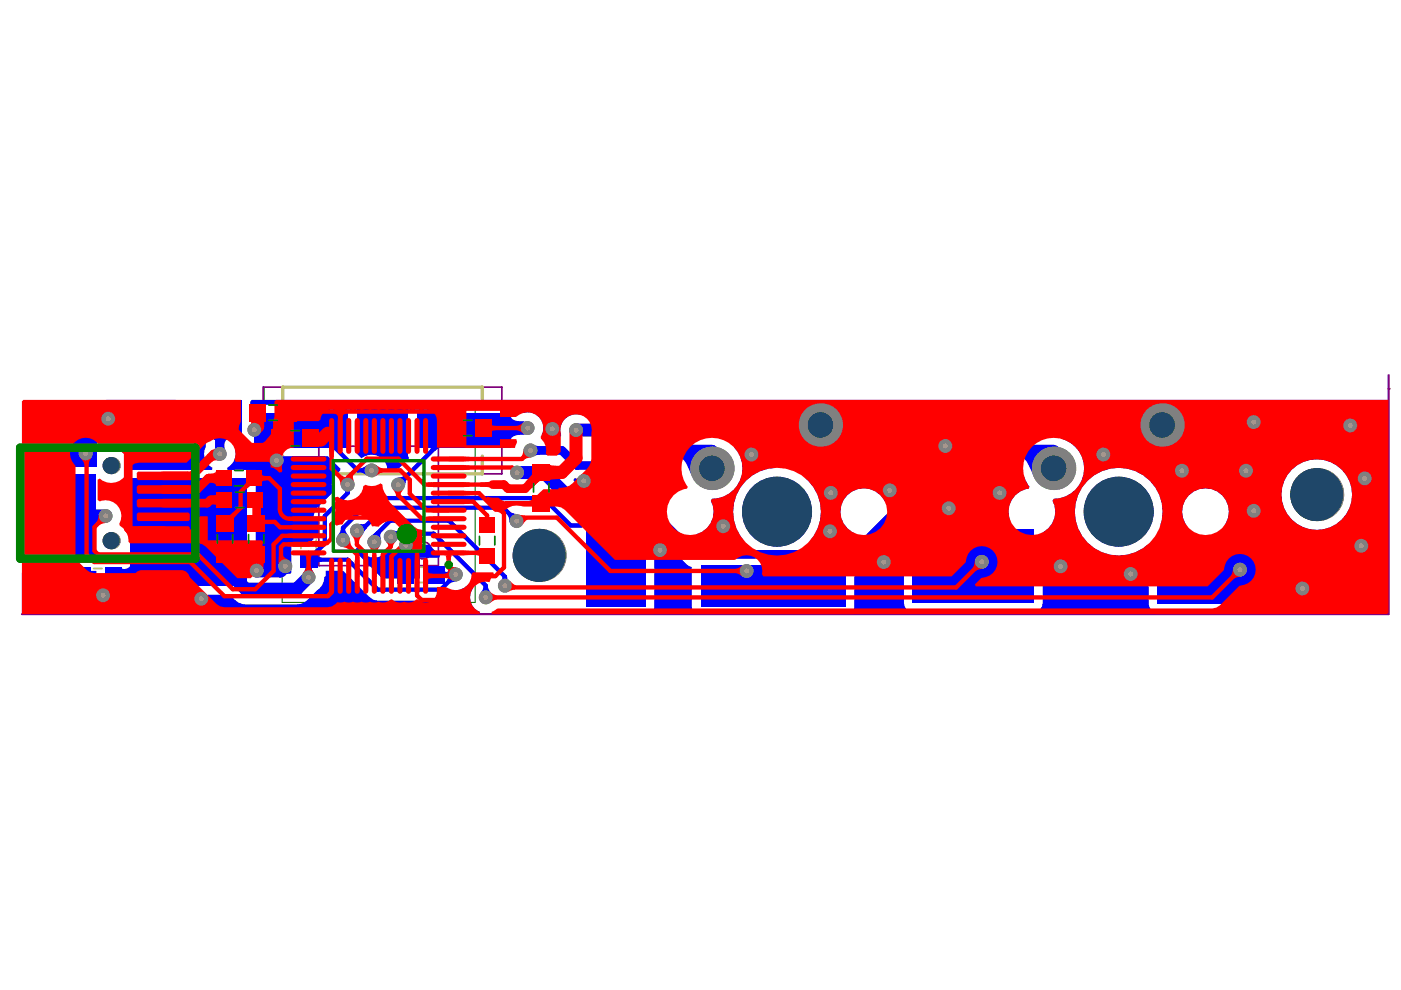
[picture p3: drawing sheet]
<svg xmlns="http://www.w3.org/2000/svg" width="297mm" height="210mm" viewBox="0 0 297 210" stroke-linecap="round" stroke-linejoin="round" font-family="sans-serif">
<path d="M79.3 91.3h3.6M81.1 89.5v3.6M78.5 107.3h3.6M80.3 105.5v3.6" fill="none" stroke="#008000" stroke-width=".36"/>
<path d="M56 82.1h50.4v18.4h-50.4zM59.8 86.8h40.9v40.9h-40.9z" fill="none" stroke="#008000" stroke-width=".21"/>
<g fill="none" stroke="#800080" stroke-width=".36">
<path d="M55.8 82.1h50.6v18.4h-50.6zM67.6 94.6h25.4v25.3h-25.4z"/>
<circle cx="89.7" cy="116.7" r="1.81"/>
</g>
<circle cx="294.4" cy="82.4" r=".23" fill="#800080"/>
<path d="M294.4 79.5v50.7h-289.8" fill="none" stroke="#800080" stroke-width=".46"/>
<g fill="none" stroke="#c0c073" stroke-width=".36">
<path d="M27.2 94.5v5.5M36.4 88.1h7.3M39.2 89.1v1.8M42.5 89.1v1.8M52.9 94.5v5.5M132.3 93.8h1.8M132.3 97.1h1.8M139.9 97.8v1.8M143.2 97.8v1.8M208.9 93.8h1.8M208.9 97h1.8M209 98.6h1.8"/>
<path d="M209.1 92h1.8M209.1 88.8h1.8M63.8 114.5v1.8M67.1 114.5v1.8M130.2 103.6h1.8M130.2 100.3h1.8M209 101.8h1.8M19.8 120.5h1.9M19.8 123.8h1.9M88.4 120.3h1.8M88.4 123.5h1.8"/>
</g>
<path d="M59.9 85.8v-3.7h42.4v3.7M59.9 96.7v3.8h42.4v-3.8" fill="none" stroke="#c0c073" stroke-width=".72"/>
<g fill="#c0c073">
<path d="M164.5 88.6l.8-.3 .7 .5 .5 1.2-.1 1.1-.6 .3-.8-.1-.5-.5-.4-.8v-.2a1.33 1.33 0 0 1 1.4 .1l.3 .2-.1 .3-1.1-.2 .4 .6 .7 .2a.5 .5 0 0 0 .5-.6l-.2-.8-.5-.7-.3-.2-.7 .2-.1-.2z"/>
<path d="M162.4 89.3h.2l.5 .1a.18 .18 0 0 0 .3 .2 .18 .18 0 0 0 .1-.3l.2 .2v1.9l-.3-.1v-1.1l-.1-.3-.7-.3v.4a.21 .21 0 0 1-.3 0 .21 .21 0 0 1 0-.3z"/>
<path d="M160.1 89.3h1.7l-.1 .3-1 .1 1.1 1.5v.2l-1.6-.1 .1-.2 .9-.1-1-1.3z"/>
<path d="M152 89.3h.3l.5 .1a.18 .18 0 0 0 .2 .2 .18 .18 0 0 0 .1-.3l.3 .2-.1 1.9-.3-.1v-1.1l-.1-.3-.6-.3-.1 .4a.21 .21 0 0 1-.3 0 .21 .21 0 0 1 0-.3z"/>
<path d="M149.8 89.3h1.6l-.1 .3-1 .1 1.2 1.5v.2l-1.7-.1 .1-.2 .9-.1-1-1.3z"/>
<path d="M146.2 88.6l.8-.3 .7 .5 .5 1.1-.1 1.2-.6 .3-.8-.1-.5-.6-.3-.9a1.33 1.33 0 0 1 1.3 .1l.3 .2v.3l-1.1-.2 .3 .6 .8 .2a.5 .5 0 0 0 .4-.6l-.2-.8-.4-.7-.4-.2-.6 .2-.2-.2z"/>
<path d="M138.3 89.5l.8-.2 .4 .2 .2 .5 .1 .7-.3 .5-.6 .2-.7-.4 .2-.2 .5 .3a.75 .75 0 0 0 .6-.8 .75 .75 0 0 0-.5-.7l-.6 .2z"/>
<path d="M137.4 88.3l.2-.1 .1 .2v2.8l-.3 .1-.1-.9-.3-.6-.4-.1-.2 .2-.1 1.4-.2 .1-.2-.2 .3-1.7 .6-.2 .5 .4z"/>
<path d="M132.6 88.6l.9-.2 .7 .5-.2 .2-.5-.4-.5 .1a.63 .63 0 0 0 .4 .9l.7 .7 .1 .8-1.7 .1-.1-.2 .3-.2h1.2l-.2-.5-1.1-.9-.1-.6z"/>
<path d="M128.6 88.3l.3 .1 .5 .5-.2 .2-.3-.2 .1 2 .4 .1-.1 .3h-.9l-.2-.1 .1-.2 .3-.1z"/>
<path d="M196 98.2l.9 .2 .4 .2 .1 .4-.1 .3-.8 .3-.1 .3 .4 .2 .6-.2 .2 .2-.2 .2-.7 .2-.6-.3-.1-.5 .2-.3 .9-.4-.3-.2-.5-.2-.1 .2h-.2z"/>
<path d="M193.9 98.4l.2-.1 .1 .2 .1 1.5 .5 .1 .3-.2v-1.5l.2-.1 .1 .1 .1 1.3-.2 .6-1.4 .1z"/>
<path d="M189.3 97.5h.3l1.2 1.3-.1-1.3 .2-.1 .2 .1 .1 2.8-.2 .2-.2-.1v-1.1l-1.1 1-.3 .1-.2-.1v-.2l1.3-1.1-1-1z"/>
<path d="M185.1 98.4h.3l.6 1.3 .7-1.3 .3 .1-.8 1.7 .4 1-.1 .2-.3-.1-1.2-2.7z"/>
<path d="M176.8 98.4l.3-.1 .5 .2a.18 .18 0 0 0 .2 .2 .18 .18 0 0 0 .1-.3l.3 .1-.1 2-.2-.2v-1.1l-.2-.2-.6-.3v.3a.21 .21 0 0 1-.3 .1 .21 .21 0 0 1-.1-.3z"/>
<path d="M158.2 89.5l-.1 .3 .2 .3 1.2 .6-.7 .3-.7-.3-.2 .1 .1 .3 .7 .3 .8-.2 .3-.7-.2-.9-.6-.3zM158.4 89.8l.7-.1 .4 .7z"/>
<path d="M155.9 89.6l.3 2.4 .6 .4 .8-.1v-.3l-1-.1-.2-.7-.1-.3 .6 .4 .6-.2 .2-.6-.2-.7-.7-.5zM156.3 89.8l.3-.1 .4 .1 .3 .7a.54 .54 0 0 1-.6 .4 .54 .54 0 0 1-.4-.7z"/>
<path d="M154.1 89.5l-.2 .7 .1 .8 .5 .4 .7-.1 .4-.7-.2-.8-.6-.5zM154.4 89.8h.5l.2 .2 .1 .6-.3 .4h-.4l-.2-.4z"/>
<path d="M144 89.5v1.2l-.2 .6 .1 .1 .2-.1a.25 .25 0 0 1 .3-.1 .25 .25 0 0 1 .2 .2h.5l.4-.3 .2-.5-.1-.6-.3-.4-.5-.3h-.5zM144.3 89.7l.7 .1 .3 .7a.47 .47 0 0 1-.4 .6 .47 .47 0 0 1-.5-.5z"/>
<path d="M142.6 88.6a.25 .25 0 0 0 .5 0 .25 .25 0 0 0-.5 0zM142.6 89.3l-.1 2.5 .2 .4 .4 .3 .4-.3 .3-.5-.2-.2-.5 .5-.2-.1 .1-2.4-.1-.2z"/>
<path d="M140.5 89.5l-.2 .7 .2 .8 .4 .4 .7-.1 .4-.7-.2-.8-.6-.5zM140.8 89.8h.5l.2 .2 .1 .6-.3 .4h-.4l-.2-.4z"/>
<path d="M130.2 88.6l-.3 .9 .2 1.3 .5 .5h.8l.4-.4 .2-.5v-.7l-.1-.7-.4-.5-.4-.2h-.4zM130.5 88.9l.6-.2 .5 .6v1.2l-.5 .5-.4-.1-.3-.5-.1-.9z"/>
<path d="M126.4 88.4v.2l.9 1-.6-.1-.7 .2-.2 .7 .2 .7 .6 .3 .7-.1 .3-.4 .1-.8a2.62 2.62 0 0 0-1-1.7zM126.3 90l.3-.1h.5l.3 .2v.3a.59 .59 0 0 1-.7 .7 .59 .59 0 0 1-.5-.7z"/>
<path d="M198.1 97.7l-.3 1.1 .4 1.1 1 .6 1-.4 .4-.9-.4-1.2-.5-.4-.5-.2-.6 .1zM198.4 98l.8-.2 .6 .4 .4 1-.3 .7-.6 .2-.7-.4-.4-1z"/>
<path d="M193.1 97.3v2.3l.1 .1 .2-.1v-2.2zM193 100.2a.25 .25 0 0 0 .5 0 .25 .25 0 0 0-.5 0z"/>
<path d="M187.4 98.5l-.1 .4 .1 .2 1.2 .7-.6 .3-.8-.3-.1 .1v.2l.8 .3 .8-.2 .3-.7-.3-.8-.6-.4zM187.6 98.8l.3-.1 .4 .1 .4 .6z"/>
<path d="M183.1 98.6l-.3 .8 .2 .7 .6 .3h1l-.1-3h-.2v1.1l-.6-.2zM183.3 98.9l.4-.2 .6 .3v.9l-.6 .2-.4-.2-.2-.5z"/>
<path d="M181 98.5l-.3 .7 .2 .8 .5 .4 .6-.1 .4-.6-.2-.9-.6-.4zM181.3 98.8h.3l.4 .3v.6l-.2 .3h-.4l-.3-.3z"/>
<path d="M178.8 98.5l-.1 1.2-.2 .6 .2 .2 .2-.1a.24 .24 0 0 1 .2-.2 .24 .24 0 0 1 .2 .2h.5l.4-.2 .2-.6-.1-.5-.2-.5-.5-.2-.4-.1zM179.1 98.7l.6 .1 .3 .7a.47 .47 0 0 1-.4 .6 .47 .47 0 0 1-.5-.5z"/>
<path d="M174.5 97.3v2.9l.2 .2a.41 .41 0 0 1 .6 0h.5l.4-.3 .2-.5-.1-.6-.2-.4-.4-.2-.4-.1-.4 .2-.1-1.1zM175 98.8l.4-.1 .5 .2 .1 .6-.2 .5h-.5l-.4-.2z"/>
</g>
<g fill="#00f">
<path d="M25.7 120.4l.7 .3 2.1 .1v2.7l-2.1 .1-.7 .4z"/>
<path d="M26 87.5l2.9-2.7v5.7v-.4a.57 .57 0 0 0-.2-.8 .57 .57 0 0 0-.8 .2l-.2 .2z"/>
<path d="M45.5 93.1h2.9a1.18 1.18 0 0 0-.9 1.5v.4h-1.8z"/>
<path d="M45.7 94.2h1.8l.3 1.2h-2.4z"/>
<path d="M64.5 120.4h1.8l-.3 .2-.1 .7h-.9l-.2-.7z"/>
<path d="M60 117.8h1l.7 1.4h-2.4z"/>
<path d="M60 116h1l.1 2 .4 1.1h-2a4.7 4.7 0 0 0 .5-3.1z"/>
<path d="M65 109.5h.9l.1 .7 .3 .3h-1.8l.3-.3z"/>
<path d="M67.2 117.8l.3 .3 .6 .1v.9l-.6 .1-.3 .4z"/>
<path d="M69.7 94.9h2.6a.24 .24 0 0 0-.3 .1 .24 .24 0 0 0 .1 .3l.2 .2h-1.3l-.7-.5z"/>
<path d="M76.5 99.3l1.4-.7v2.3l-1.4-.7z"/>
<path d="M84.9 116.5h2.3l-.7 1.4h-.9z"/>
<path d="M84.2 101.3l1.5-.5 .7 .7-.5 1.5z"/>
<path d="M94.2 120.9l.3 .3 .7 .1v1l-.7 .1-.3 .3z"/>
<path d="M94.4 121.3l1.4-.7v2.4l-1.4-.7z"/>
<path d="M91 94.9h2.6l-.6 .1-.7 .5h-1.3a.34 .34 0 0 0 .3-.2 .34 .34 0 0 0-.2-.4z"/>
<path d="M106.6 122.3h.9l.3 .6h-1.5z"/>
<path d="M107.6 109.2l.6-.7 1.5 .5-1.6 1.7z"/>
<path d="M113.4 94.3l1.1 .3v1.8l-1.1 .3z"/>
<path d="M128.6 91.2h2.8l.2 2.6h-3.2l.1-.6z"/>
<path d="M132.7 106.8h2.8v1.9h-2.8z"/>
<path d="M137.2 100.6l2.7-.2v3.2l-.6-.2h-2.1z"/>
<path d="M136 100.2l.7 .3 2.1 .1v2.8l-2.1 .1-.7 .3z"/>
<path d="M137.2 94.1l2.7-.3v3.3l-.6-.2-2.1-.1z"/>
<path d="M143.2 93.8l.7 .4 2 .1v2.8h-2.7z"/>
<path d="M197.2 99.8l1.3 1.4-2 1.9-1.3-1.3z"/>
<path d="M202.2 98.4h2.7v3.6a1.54 1.54 0 0 0-1.7-.8h-1z"/>
<path d="M214.7 93.8l.2 .3 .5 .1 2.1 .1v2.8l-2.8-.1z"/>
<path d="M25 120.8a2.54 2.54 0 0 0 2.7-1.1l.1-.3v4.9a1.59 1.59 0 0 0-1.8-.7l-1-.1z"/>
<path d="M54.9 90l.8 .6 .5 .2-.1 .9-1.4 .7z"/>
<path d="M62.7 111.7l.7-.1 .2-.4v1.9l-.2-.4-.7-.1z"/>
<path d="M75.9 111.1h1l.6-.1 .3 1-.8 1.1z"/>
<path d="M78.7 113.6l1.3-1.1 .8 .5a1.86 1.86 0 0 0 0 1.6z"/>
<path d="M85.6 119.2h.9l.1 .7 .4 .2h-1.9l.4-.2z"/>
<path d="M83.4 112.4l1.3 .3 .5 .9a2.01 2.01 0 0 0-1.2 1.1z"/>
<path d="M202.4 89l2.7-.2v3.2l-.6-.2h-2.1z"/>
<path d="M43.6 85.9a1.69 1.69 0 0 0 1.8-.8l.1-.2v3.7a1.17 1.17 0 0 0-1.5-.9h-.4z"/>
<path d="M42.7 85.1a1.15 1.15 0 0 0 1.5 .7l.3 .1v1.8a1.8 1.8 0 0 0-1.8 .6v.2z"/>
<path d="M65 120.1h.9l.7 1.4h-2.4z"/>
<path d="M65.8 117a.8 .8 0 0 0 1-.4l.3-.3 .8 .6-.7 .8v.5z"/>
<path d="M73.2 104.1h1.1l-.1 .4h-.9z"/>
<path d="M102.5 124.4h1l.7 1.4h-2.4z"/>
<path d="M95.2 121.6l1.7 1.6-1.5 .5-.7-.6z"/>
<path d="M125.2 101.5l.7-.1 .2-.3v1.8l-.2-.3-.7-.2z"/>
<path d="M132.5 98.9l1.7 1.3 .6 .1 .3-.1-2.5 2.7a1.56 1.56 0 0 0-.6-1.9l-.7-.7z"/>
<path d="M124.7 100.8l1.4 .7v.9l-1.4 .8z"/>
<path d="M131 99.9l1.3-1.3 2 2-1.4 1.4z"/>
<path d="M138.1 93.8l.7 .2 1.9 .1v2.7l-2.6 .3z"/>
<path d="M211.7 92h3.2l-.3 .7-.1 2.1h-2.8z"/>
<path d="M211.7 91h2.8l.2 2.8h-3.2l.1-.7z"/>
<path d="M34.7 88.3a1.57 1.57 0 0 0 1.7 1.3l1 .1v2.7l-2 .2-.5 .2-.2 .3z"/>
<path d="M58.4 99.1l1.7-1.7 .5 1.5-.7 .7z"/>
<path d="M72.3 112.2h.9l.7 1.4h-2.4z"/>
<path d="M65 118.7h.9l.1 1.7 .4 1.1h-2a4.1 4.1 0 0 0 .6-2.8z"/>
<path d="M108.2 88a1.57 1.57 0 0 0 1.8 1.3l1 .1v2.7a2.54 2.54 0 0 0-2.7 1.2l-.1 .2z"/>
<path d="M138.7 113.5l.5-.2 6.2 6.2 1.3 .7v8.4l.1 .7 .3 .4-.2 .5h-8.3l-.2-.5 .3-1z"/>
<path d="M145.3 94.3l5.3 .4-4 6.2-.3-.8a7.2 7.2 0 0 0-1.5-2.7l-.6-.3z"/>
<path d="M125.8 92.6l4.2-2.8 4.1 2.8a2.44 2.44 0 0 0-2.7 2.7h-2.8a2.44 2.44 0 0 0-2.8-2.7z"/>
<path d="M205.2 95.6h2.7l.1 2.1 .4 .7h-3.5l.2-.7z"/>
<path d="M204.9 97h3.3l-.2 .6-.1 1.9h-2.7z"/>
<path d="M217.8 94.3l5.2 .4-3.9 6.2-.3-.8a7.2 7.2 0 0 0-1.5-2.7l-.7-.3z"/>
<path d="M121.8 101.4l8.1 .1 .9 1v2h-6.5l-2.7-2.7z"/>
<path d="M22.6 84.8h14.6v5.5h6.4v4.5a3.3 3.3 0 0 0 1.4 4.4v.4h-17.5l-.3-.3a3.6 3.6 0 0 0-4.4-4.2l-.5-.3v-9.7z"/>
<path d="M50.1 95h2v1.7h17.4l2.7 2.7-.1 .4a3.4 3.4 0 0 0-1.4 4.4l-3.5 3.5-.5 .8-.2 .9v4.9l-.8 .8h-3.9v6.3l-.3 .3h-7.3v-22.1h-6v-.4a3.5 3.5 0 0 0 1.7-4z"/>
<path d="M155.9 94.4h4.1l4.4 4.4-.2 .4a9.2 9.2 0 0 0-8 5.5 9.2 9.2 0 0 0 1.4 9.6l-.2 .5h-8.9l-1-1.1 .2-.4a4.9 4.9 0 0 0 3-7.1l.3-.4a6.5 6.5 0 0 0 5.9-3.9 6.5 6.5 0 0 0-1.2-7z"/>
<path d="M4.6 121.4l.5-.4h15.3v4.8h5.2l.3 .3h1.9h20.9a4.3 4.3 0 0 0 3.4 2.1l11.6-.1 .8-.4 .7-.5 2-2a3.3 3.3 0 0 0 1.6-2.8l.3-.2v-1.2h3.7l5.6 5.7 .8 .5 .9 .2h13.3l.9-.2 .8-.5 1.4-1.5 .8-.2a3 3 0 0 0 1.8-.9l.4-.1 .8 .8a3.3 3.3 0 0 0 1.5 4.9l-.1 .5h-97.1z"/>
<path d="M75.7 115.9h.5a3.4 3.4 0 0 0 5.8 1.1 3.6 3.6 0 0 0 3.8-1.5h5.2l2.3 2.3-.2 .4h-4.1v4.5h-7.9l-5.7-5.7-.1-.4z"/>
<path d="M170.8 100.9l10.1-.1 .8-.4 .7-.5 6.3-6.3 14.4 .1v2.8h-4.6a3.2 3.2 0 0 0-3.1 2.4l-7.4 7.5-.4-.1a4.9 4.9 0 0 0-8-1.3 4.9 4.9 0 0 0 1.3 7.9l.1 .4-1.4 1.5h-7.5l-.2-.5a9.1 9.1 0 0 0-1.3-13z"/>
<path d="M53.1 85.1l.3-.3h241v45.1l-.3 .3h-22.9l-.1-.5a1.79 1.79 0 0 0 1.5-1.7v-14.4a1.88 1.88 0 0 0-1.9-1.9h-10.8l-.2-.4a4.9 4.9 0 0 0-4.1-7.8 4.9 4.9 0 0 0-4.1 7.8l-.2 .4h-5l-.3-.4a9.3 9.3 0 0 0-9.1-12.1 9.3 9.3 0 0 0-8.4 12.5 9.3 9.3 0 0 0 14.6 3.9l.4 .2v12.2a1.79 1.79 0 0 0 1.5 1.7v.5h-64.1l-.2-.5 .3-.4 .1-.7v-8.3l1.1-.4 .5-.4 16.6-16.5 3.8 .1v.7h7.1v-4.9h5.9l1.3 2.9 .9 1.4-.2 .4a4.9 4.9 0 0 0-4 6.5l-.2 .4h-20.4a1.88 1.88 0 0 0-1.8 1.8v15.6a1.88 1.88 0 0 0 1.8 1.8h25.7a1.88 1.88 0 0 0 1.9-1.8v-15a4.9 4.9 0 0 0 2.1-6.7l.2-.4a6.5 6.5 0 0 0 6.4-5.4 6.5 6.5 0 0 0-4.4-7.2l-1.2-.7-.8-.1h-5.5a1.24 1.24 0 0 1-1.1-.4v-5.1h-11.7h-1.8v.2h-1l-15.8 .2-.8 .3-.7 .5-6.3 6.3h-9.6l-5.5-5.5-.6-.5-.8-.4-.9-.1h-38.5a3.3 3.3 0 0 0-3.8 4.4l-.3 .4h-3.6l-.3-.4a3.3 3.3 0 0 0-.3-3.6 3.3 3.3 0 0 0-3.4-1.2l-1-.1v-1.6h-23.6v10.9l.2 .5-2.2 2.1-1 .2-1 .5-.4-.2a3.4 3.4 0 0 0-1.9-3.1 3.4 3.4 0 0 0-3.6 .5l-.9-.9v-10.5h-22.6zM271.7 104.9a7.5 7.5 0 0 0 15 0 7.5 7.5 0 0 0-15 0z"/>
</g>
<path d="M17.5 122.2v1.8" fill="none" stroke="#00f" stroke-width="2.8"/>
<path d="M40.6 86.8h.3M46.1 86.8l2.2 2.2" fill="none" stroke="#00f" stroke-width="1.8"/>
<path d="M53.9 91.1l.2 .2M75.9 99.7h2.9M79.4 113.8v1.1M83.5 113.2l-.7 .6M106.7 107.6l2.3 2.3-.6 .6M86.1 121.8l-.1 .1M92.6 121.8l-.1 .1M107 122.3v1.9" fill="none" stroke="#00f" stroke-width=".92"/>
<circle cx="134.3" cy="102" r="1.38" fill="#00f"/>
<g fill="none" stroke="#00f" stroke-width="2.8">
<path d="M22.9 88.8h3.8l2.4-2.5 4.8 4.7h6.7M104.7 89.8l.3-.3 1.3 1.3h5.6M130 91.2v4.3M136.5 95.5h4.2l.1-.2 .4 .4h9.7M206.6 95.4v4.1l.3 .3h-8.4M206.8 90.4h-19.5l-7.2 7.2h-12.3l-6.5-6.4h-39.2M212.9 90.3l.2 .1v5l.2 .3h10.1M17.3 109.4h5.1M109.6 100.2h5.7l7.6 7.6h8.8M134.3 102h6.5M213.2 100.2v3.1l-1.3 1.2M17.5 124l2.2 2.2h2.2"/>
<path d="M24 122.2h6.8l9.3-9.3 12 12h10.8l2.5-2.5M60.5 120l-1 1.1-5.1-.1"/>
</g>
<path d="M40.9 86.8h5.2M48.3 89l-1.7 1.7v5.5M112.5 95.5h6.6l3.2 3.2h8.7l3.3 3.3M198.5 99.8l-17.7 17.7h-33.4l-9.8-9.7h-5.9" fill="none" stroke="#00f" stroke-width="1.8"/>
<path d="M54.1 91.3h13.3l8.5 8.4M58.7 97.6l6.7 6.8v7.8h-2.7l-2.2 2.1v5.7M98.3 91.3h-2.4l-11.5 11.5M65.4 118.7v3.7M65.4 118.7h8.3l6.4 6.3h13.3l3.2-3.2h-4M73.7 102.7v1.8l-4.8 4.9v5.8l-3.5 3.5M79.4 113.8l3.3-3.4h12.5l11.8 11.9M83.5 113.2h8.5l11 11v2.5M86.1 115.6v6.2M106.7 107.6h-25.2l-4.9 4.9h-.9M123.8 102h4M128.7 111.4h-7.7l-5.8-5.8h-36.1l-6.4 6.3v2.6" fill="none" stroke="#00f" stroke-width=".92"/>
<g fill="#00f">
<path d="M5.4 85.3h15.1v13.8h-15.1z" fill-rule="evenodd"/>
<path d="M124.2 110.8h12.7v17.9h-12.7z" fill-rule="evenodd"/>
<path d="M5.4 100.7h15v18.5h-15z" fill-rule="evenodd"/>
<path d="M148.5 119.7h30.8v8.9h-30.8z" fill-rule="evenodd"/>
<path d="M245.4 113.6h25.3v14.4h-25.3z" fill-rule="evenodd"/>
<path d="M193.5 112.3h25.7v15.6h-25.7z" fill-rule="evenodd"/>
</g>
<circle cx="42.7" cy="126.9" r="1.47" fill="#808080"/>
<circle cx="42.7" cy="126.9" r=".54" fill="#a6968d"/>
<circle cx="117.1" cy="90.9" r="1.47" fill="#808080"/>
<circle cx="117.1" cy="90.9" r=".54" fill="#a6968d"/>
<circle cx="139.9" cy="116.6" r="1.47" fill="#808080"/>
<circle cx="139.9" cy="116.6" r=".54" fill="#a6968d"/>
<circle cx="159.3" cy="96.4" r="1.47" fill="#808080"/>
<circle cx="159.3" cy="96.4" r=".54" fill="#a6968d"/>
<circle cx="176" cy="112.7" r="1.47" fill="#808080"/>
<circle cx="176" cy="112.7" r=".54" fill="#a6968d"/>
<circle cx="153.3" cy="111.6" r="1.47" fill="#808080"/>
<circle cx="153.3" cy="111.6" r=".54" fill="#a6968d"/>
<circle cx="188.7" cy="104" r="1.47" fill="#808080"/>
<circle cx="188.7" cy="104" r=".54" fill="#a6968d"/>
<circle cx="176.2" cy="104.5" r="1.47" fill="#808080"/>
<circle cx="176.2" cy="104.5" r=".54" fill="#a6968d"/>
<circle cx="200.4" cy="94.6" r="1.47" fill="#808080"/>
<circle cx="200.4" cy="94.6" r=".54" fill="#a6968d"/>
<circle cx="233.9" cy="96.4" r="1.47" fill="#808080"/>
<circle cx="233.9" cy="96.4" r=".54" fill="#a6968d"/>
<circle cx="265.8" cy="89.5" r="1.47" fill="#808080"/>
<circle cx="265.8" cy="89.5" r=".54" fill="#a6968d"/>
<circle cx="286.3" cy="90.2" r="1.47" fill="#808080"/>
<circle cx="286.3" cy="90.2" r=".54" fill="#a6968d"/>
<circle cx="250.6" cy="99.8" r="1.47" fill="#808080"/>
<circle cx="250.6" cy="99.8" r=".54" fill="#a6968d"/>
<circle cx="264.2" cy="99.8" r="1.47" fill="#808080"/>
<circle cx="264.2" cy="99.8" r=".54" fill="#a6968d"/>
<circle cx="289.3" cy="101.4" r="1.47" fill="#808080"/>
<circle cx="289.3" cy="101.4" r=".54" fill="#a6968d"/>
<circle cx="288.6" cy="115.7" r="1.47" fill="#808080"/>
<circle cx="288.6" cy="115.7" r=".54" fill="#a6968d"/>
<circle cx="276.1" cy="124.8" r="1.47" fill="#808080"/>
<circle cx="276.1" cy="124.8" r=".54" fill="#a6968d"/>
<circle cx="265.8" cy="108.3" r="1.47" fill="#808080"/>
<circle cx="265.8" cy="108.3" r=".54" fill="#a6968d"/>
<circle cx="239.7" cy="121.7" r="1.47" fill="#808080"/>
<circle cx="239.7" cy="121.7" r=".54" fill="#a6968d"/>
<circle cx="224.9" cy="120.1" r="1.47" fill="#808080"/>
<circle cx="224.9" cy="120.1" r=".54" fill="#a6968d"/>
<circle cx="201.1" cy="107.8" r="1.47" fill="#808080"/>
<circle cx="201.1" cy="107.8" r=".54" fill="#a6968d"/>
<circle cx="187.4" cy="119.2" r="1.47" fill="#808080"/>
<circle cx="187.4" cy="119.2" r=".54" fill="#a6968d"/>
<circle cx="21.9" cy="126.2" r="1.47" fill="#808080"/>
<circle cx="21.9" cy="126.2" r=".54" fill="#a6968d"/>
<circle cx="22.4" cy="109.4" r="1.47" fill="#808080"/>
<circle cx="22.4" cy="109.4" r=".54" fill="#a6968d"/>
<circle cx="22.9" cy="88.8" r="1.47" fill="#808080"/>
<circle cx="22.9" cy="88.8" r=".54" fill="#a6968d"/>
<circle cx="86.1" cy="115.6" r="1.47" fill="#808080"/>
<circle cx="86.1" cy="115.6" r=".54" fill="#a6968d"/>
<circle cx="211.9" cy="104.5" r="1.47" fill="#808080"/>
<circle cx="211.9" cy="104.5" r=".54" fill="#a6968d"/>
<circle cx="103" cy="126.7" r="1.47" fill="#808080"/>
<circle cx="103" cy="126.7" r=".54" fill="#a6968d"/>
<circle cx="107" cy="124.2" r="1.47" fill="#808080"/>
<circle cx="107" cy="124.2" r=".54" fill="#a6968d"/>
<circle cx="109.5" cy="110.5" r="1.47" fill="#808080"/>
<circle cx="109.5" cy="110.5" r=".54" fill="#a6968d"/>
<circle cx="54.4" cy="121" r="1.47" fill="#808080"/>
<circle cx="54.4" cy="121" r=".54" fill="#a6968d"/>
<circle cx="18.2" cy="96.1" r="1.47" fill="#808080"/>
<circle cx="18.2" cy="96.1" r=".54" fill="#a6968d"/>
<circle cx="208.2" cy="119.1" r="1.47" fill="#808080"/>
<circle cx="208.2" cy="119.1" r=".54" fill="#a6968d"/>
<circle cx="262.9" cy="120.8" r="1.47" fill="#808080"/>
<circle cx="262.9" cy="120.8" r=".54" fill="#a6968d"/>
<circle cx="158.3" cy="121.1" r="1.47" fill="#808080"/>
<circle cx="158.3" cy="121.1" r=".54" fill="#a6968d"/>
<circle cx="84.4" cy="102.8" r="1.47" fill="#808080"/>
<circle cx="84.4" cy="102.8" r=".54" fill="#a6968d"/>
<circle cx="82.8" cy="113.8" r="1.47" fill="#808080"/>
<circle cx="82.8" cy="113.8" r=".54" fill="#a6968d"/>
<circle cx="75.7" cy="112.5" r="1.47" fill="#808080"/>
<circle cx="75.7" cy="112.5" r=".54" fill="#a6968d"/>
<circle cx="79.4" cy="114.9" r="1.47" fill="#808080"/>
<circle cx="79.4" cy="114.9" r=".54" fill="#a6968d"/>
<circle cx="72.7" cy="114.5" r="1.47" fill="#808080"/>
<circle cx="72.7" cy="114.5" r=".54" fill="#a6968d"/>
<circle cx="78.8" cy="99.7" r="1.47" fill="#808080"/>
<circle cx="78.8" cy="99.7" r=".54" fill="#a6968d"/>
<circle cx="122.1" cy="91.2" r="1.47" fill="#808080"/>
<circle cx="122.1" cy="91.2" r=".54" fill="#a6968d"/>
<circle cx="112.5" cy="95.5" r="1.47" fill="#808080"/>
<circle cx="112.5" cy="95.5" r=".54" fill="#a6968d"/>
<circle cx="109.6" cy="100.2" r="1.47" fill="#808080"/>
<circle cx="109.6" cy="100.2" r=".54" fill="#a6968d"/>
<circle cx="96.6" cy="121.8" r="1.47" fill="#808080"/>
<circle cx="96.6" cy="121.8" r=".54" fill="#a6968d"/>
<circle cx="46.6" cy="96.2" r="1.47" fill="#808080"/>
<circle cx="46.6" cy="96.2" r=".54" fill="#a6968d"/>
<circle cx="73.7" cy="102.7" r="1.47" fill="#808080"/>
<circle cx="73.7" cy="102.7" r=".54" fill="#a6968d"/>
<circle cx="65.4" cy="122.4" r="1.47" fill="#808080"/>
<circle cx="65.4" cy="122.4" r=".54" fill="#a6968d"/>
<circle cx="60.5" cy="120" r="1.47" fill="#808080"/>
<circle cx="60.5" cy="120" r=".54" fill="#a6968d"/>
<circle cx="111.9" cy="90.8" r="1.47" fill="#808080"/>
<circle cx="111.9" cy="90.8" r=".54" fill="#a6968d"/>
<circle cx="58.7" cy="97.6" r="1.47" fill="#808080"/>
<circle cx="58.7" cy="97.6" r=".54" fill="#a6968d"/>
<circle cx="53.9" cy="91.1" r="1.47" fill="#808080"/>
<circle cx="53.9" cy="91.1" r=".54" fill="#a6968d"/>
<circle cx="123.8" cy="102" r="1.47" fill="#808080"/>
<circle cx="123.8" cy="102" r=".54" fill="#a6968d"/>
<circle cx="23.6" cy="114.6" r="1.81" fill="#808080"/>
<circle cx="23.6" cy="114.6" r="1.81" fill="#1f4769"/>
<circle cx="23.6" cy="98.7" r="1.81" fill="#808080"/>
<circle cx="23.6" cy="98.7" r="1.81" fill="#1f4769"/>
<circle cx="114.3" cy="117.7" r="5.6" fill="#808080"/>
<circle cx="114.3" cy="117.7" r="5.6" fill="#1f4769"/>
<circle cx="173.9" cy="90.1" r="4.6" fill="#808080"/>
<circle cx="173.9" cy="90.1" r="2.72" fill="#1f4769"/>
<circle cx="246.4" cy="90.1" r="4.6" fill="#808080"/>
<circle cx="246.4" cy="90.1" r="2.72" fill="#1f4769"/>
<circle cx="164.7" cy="108.5" r="2.3" fill="#808080"/>
<circle cx="164.7" cy="108.5" r="7.4" fill="#1f4769"/>
<circle cx="223.4" cy="99.3" r="4.6" fill="#808080"/>
<circle cx="223.4" cy="99.3" r="2.72" fill="#1f4769"/>
<circle cx="279.2" cy="104.9" r="5.6" fill="#808080"/>
<circle cx="279.2" cy="104.9" r="5.6" fill="#1f4769"/>
<circle cx="150.9" cy="99.3" r="4.6" fill="#808080"/>
<circle cx="150.9" cy="99.3" r="2.72" fill="#1f4769"/>
<circle cx="237.2" cy="108.5" r="2.3" fill="#808080"/>
<circle cx="237.2" cy="108.5" r="7.4" fill="#1f4769"/>
<g fill="#00f">
<path d="M15.8 120.4h3.4v3.6h-3.4z" fill-rule="evenodd"/>
<path d="M39.1 91.6h3.6v3.4h-3.6z" fill-rule="evenodd"/>
<path d="M39.1 85.1h3.6v3.4h-3.6z" fill-rule="evenodd"/>
<path d="M126.1 100.2h3.4v3.6h-3.4z" fill-rule="evenodd"/>
<path d="M128.3 93.8h3.3v3.3h-3.3z" fill-rule="evenodd"/>
<path d="M134.9 93.8h3.2v3.3h-3.2z" fill-rule="evenodd"/>
<path d="M45.4 84.8h5.8v8.3h-5.8z" fill-rule="evenodd"/>
<path d="M84.3 120.1h3.4v3.6h-3.4z" fill-rule="evenodd"/>
<path d="M90.8 120.1h3.5v3.6h-3.5z" fill-rule="evenodd"/>
<path d="M22.3 120.4h3.4v3.6h-3.4z" fill-rule="evenodd"/>
<path d="M132.6 100.2h3.4v3.6h-3.4z" fill-rule="evenodd"/>
<path d="M139.9 100.3h3.3v3.3h-3.3z" fill-rule="evenodd"/>
<path d="M139.9 93.8h3.3v3.3h-3.3z" fill-rule="evenodd"/>
<path d="M204.9 98.4h3.5v3.6h-3.5z" fill-rule="evenodd"/>
<path d="M204.9 93.8h3.3v3.2h-3.3z" fill-rule="evenodd"/>
<path d="M211.4 98.4h3.5v3.6h-3.5z" fill-rule="evenodd"/>
<path d="M211.4 93.8h3.3v3.2h-3.3z" fill-rule="evenodd"/>
<path d="M63.6 110.4h3.6v3.5h-3.6z" fill-rule="evenodd"/>
<path d="M63.6 117h3.6v3.4h-3.6z" fill-rule="evenodd"/>
<path d="M205.1 88.8h3.3v3.2h-3.3z" fill-rule="evenodd"/>
<path d="M211.7 88.8h3.2v3.2h-3.2z" fill-rule="evenodd"/>
<path d="M28.9 84.8h5.8v8.3h-5.8z" fill-rule="evenodd"/>
<path d="M53.9 87.7h20v7.2h-20z" fill-rule="evenodd"/>
<path d="M88.3 87.7h20v7.2h-20z" fill-rule="evenodd"/>
<path d="M27.8 101.5h24.6v22.8h-24.6z" fill-rule="evenodd"/>
</g>
<g fill="#f00">
<path d="M48.1 109.3a.81 .81 0 0 0 1-.3l.3-.4 .8 .6-.7 .8v.5z"/>
<path d="M55.5 100.5l.2 .3 .7 .1v.9l-.7 .2-.2 .3z"/>
<path d="M61 113.1h1v1h-1z"/>
<path d="M61 115l1-.1v1h-1z"/>
<path d="M64.5 117.8h1.8l-.3 .2-.1 .7h-.9l-.2-.7z"/>
<path d="M62.9 86.4l.2 .3 .7 .1v.9l-.7 .1-.2 .4z"/>
<path d="M69.8 125l.8 .9-.8 .8-.6-.6 .5-.7z"/>
<path d="M69.8 95.9h1v1h-.9z"/>
<path d="M71.7 88h.9v1h-1z"/>
<path d="M70.7 87.7l1.4-.9 1.4 .9a.81 .81 0 0 0-.9 .9h-.9a.81 .81 0 0 0-1-.9z"/>
<path d="M75.3 117.7h.9v.9h-1z"/>
<path d="M77.1 117.7h.9l.1 .9h-1z"/>
<path d="M78.9 117.7l.9-.1 .1 1h-1z"/>
<path d="M74.5 113.4h2.3l-.7 1.4h-.9z"/>
<path d="M78.2 115.8h2.3l-.7 1.4h-.9z"/>
<path d="M79.7 98.6l1.4 .7v.9l-1.4 .7z"/>
<path d="M81.8 114.8h2.1l-.4 .6-.2 .5h-.9l-.2-.5z"/>
<path d="M83.2 103.7h2.4l-.7 1.3h-.9z"/>
<path d="M90.8 121.2l.2 .3 .7 .1v1l-.7 .1-.2 .3z"/>
<path d="M90.7 109.5h1v1l-1-.1z"/>
<path d="M90.7 107.7h1v1l-1-.1z"/>
<path d="M90.7 102.3l1-.1v1h-1z"/>
<path d="M100.7 116.8l.7-.2 .3-.3v1.8l-.3-.3-.7-.1z"/>
<path d="M98.6 116.7l1 .1v.9h-1z"/>
<path d="M98.6 105.9h1v.9l-1 .1z"/>
<path d="M98.6 104.1h1v.9l-1 .1z"/>
<path d="M98.6 102.2l1 .1v.9h-1z"/>
<path d="M98.6 98.6l1 .1v.9h-1z"/>
<path d="M98.6 96.8l1 .1v.9h-1z"/>
<path d="M108.1 123.2l.8 .7 .5 .2-.3 .9-1.4 .5z"/>
<path d="M105 107.5l.8-.1 .7-.5 .8 .5a.73 .73 0 0 0-.1 1.1l-.7 .6-.7-.5-.8-.1z"/>
<path d="M116.5 105.8l.3 .3 .7 .1v.9l-.7 .2-.3 .3z"/>
<path d="M112 106.2l.7-.1 .3-.3v1.8l-.3-.3-.7-.2z"/>
<path d="M113 99.4l2.7 2.5a1.57 1.57 0 0 0-1.9 .6l-.8 .7-1.3-1.2 1.3-1.7 .1-.6z"/>
<path d="M113.4 100.2l1.4 1.3-2.1 2-1.3-1.3z"/>
<path d="M122.3 101.9l1.9 1.5-1.4 .6-.8-.5 .2-.5z"/>
<path d="M123.3 102l.9 .9-1.6 1.3-.6-.7z"/>
<path d="M211 102.5h1.8l.3 1.1h-2.3z"/>
<path d="M261.4 120.6l1.7 1.6-1.5 .5-.6-.6z"/>
<path d="M17.4 123.5v.5a2.76 2.76 0 0 0 2.8 .8l-.6 2.8-3.1 .3z"/>
<path d="M17.1 86a1.75 1.75 0 0 0 2 1.3l1.1 .1v2.7a2.82 2.82 0 0 0-3 1.2v.2z"/>
<path d="M17.1 97.1l2.3-.2-.6 1.5-.9 .1-.2-.6z"/>
<path d="M25.5 124.8a2.76 2.76 0 0 0 2.8-.8v-.5l.9 4.4-1.3-.3h-1.8z"/>
<path d="M25.5 87.4a3 3 0 0 0 3.1-1.1v-.3l-.1 5.5a1.63 1.63 0 0 0-1.9-1.3l-1.1-.1z"/>
<path d="M40 86.1a1.68 1.68 0 0 0 1.9 1.3l1.1 .1v2.7a2.91 2.91 0 0 0-3 1.1v.3z"/>
<path d="M44.6 105.1l1-.1 .4-.3v2.6a.74 .74 0 0 0-.9-.4h-.5z"/>
<path d="M52.7 119.2h3.4l-.2 .5-.1 1.3h-2.8l-.1-1.4z"/>
<path d="M103.9 125.5l1.4 .7v.9l-1.4 .7z"/>
<path d="M104.1 89.8l.3 .4 .7 .1v.9l-.7 .1-.3 .4z"/>
<path d="M156 120.6l1.4-.7v2.3l-1.4-.7z"/>
<path d="M20.9 109.2l1.7 1.7-1.5 .4-.6-.6z"/>
<path d="M10 92.5h5.6a1.56 1.56 0 0 0-1.4 1.7v1h-2.8a2.56 2.56 0 0 0-1.1-2.7z"/>
<path d="M49.5 115.8l.7 .3h2.1v2.8l-2.4 .1-.4 .2z"/>
<path d="M49.8 116.1l2.3-.1 .4-.2v3.4l-.7-.2-2-.1z"/>
<path d="M59.1 118l.9-.2 .3 .4 .9 .6-2.1 .9z"/>
<path d="M44.2 100.5a1.41 1.41 0 0 0 1.6-.6v-.1v3.2a1.26 1.26 0 0 0-1.6-.7z"/>
<path d="M52.3 101.7l1.3 1.3a.76 .76 0 0 0-.9 .3l-.4 .4-.7-.7a1.35 1.35 0 0 0 .7-1.2z"/>
<path d="M65 120.1h.9l.7 1.4h-2.4z"/>
<path d="M80.7 117.7h.9l.1 .9h-1z"/>
<path d="M88 117.7h.9v.9h-1z"/>
<path d="M72.5 115.9l1.7-1.6 .4 1.6-.7 .6z"/>
<path d="M71.8 101.5l.6-.7 1.5 .5-1.6 1.7z"/>
<path d="M74 100.3l.9 .5-.1 .5 .3 .9-2.2-.6z"/>
<path d="M94.3 121.6l.5-.2 .8-.7 .3 2.4-1.4-.5z"/>
<path d="M94.2 117.8h1.8l-.3 .2-.1 .7h-.9l-.2-.7z"/>
<path d="M110 109.1l1.3 .2 .6 .9a1.93 1.93 0 0 0-1.2 1.1z"/>
<path d="M116.6 98.5l.6 .2 1.9 .1v2.7l-2.1 .2-.4 .2z"/>
<path d="M101.8 102.3l2-.2v1.3l-2-.2z"/>
<path d="M111 95.3l1.7 1.7-1.5 .4-.7-.6z"/>
<path d="M93.9 88.3h1.3l.7 .5 .6 .2h-2.3l.1-.2z"/>
<path d="M124.7 100.8l1.1 .3v1.8l-1.1 .3z"/>
<path d="M11.4 118.1h2.8a2.54 2.54 0 0 0 1.1 2.8h.3h-5.6a1.58 1.58 0 0 0 1.4-1.8z"/>
<path d="M28.3 89.6l2.3 2.9a1.31 1.31 0 0 0-1.8 .5l-.7 .6-1.1-1.4a2.76 2.76 0 0 0 1.4-2.4z"/>
<path d="M58 89.3h2.7l.1 1.4 .3 .4h-3.5l.3-.4z"/>
<path d="M43.9 96.4l1.4-.9 .9 2.2-.7-.1-.5 .3z"/>
<path d="M71.1 105.4l.5-.1a3.3 3.3 0 0 0 5.4-2.2l.5-.3a3.1 3.1 0 0 0 3.1-.3l.4 .2a6.1 6.1 0 0 0 1.1 2.7l.1 .5 .6 .7 5 5 .7 .5 .9 .2 .2 .4a2.15 2.15 0 0 0 .1 1.8l-.2 .9 .1 .7-.2 .5-1.1 .6a2.35 2.35 0 0 0-2.5-.6l-.4-.2-.1-.3a3.4 3.4 0 0 0-.3-4.8 3.4 3.4 0 0 0-4.8 .4l-1.3-.1a3.3 3.3 0 0 0-3-2.4 3.3 3.3 0 0 0-3.3 2l-1.2 .3-.4-.3-.1-.3a2.15 2.15 0 0 0 0-1.8 2.15 2.15 0 0 0 0-1.8l.2-.9-.1-.8z"/>
<path d="M94.8 120.6l.6-.7 1.4 .4-1.6 1.6z"/>
<path d="M109.6 90.3l1.4-.7v2.3l-1.4-.7z"/>
<path d="M166.7 89.3l.7-.3 1.3-.7 2.4-1.8 .1 7.3-3.7-2.4-.8-.3z"/>
<path d="M206.7 118.9l1.7 1.7-1.5 .5-.7-.7z"/>
<path d="M177.1 86.8l3.5 2.9 .7 .3-.3 1.9-1.2 .3-3.5 1.9z"/>
<path d="M239 90l.7-.3 1.2-.9 2.3-2 .9 7.3-3.6-1.9-1.4-.3z"/>
<path d="M209.2 91.9l2.7-1.9 2.8 1.9a1.63 1.63 0 0 0-1.9 1.8h-1.8a1.63 1.63 0 0 0-1.8-1.8z"/>
<path d="M20.7 101.7l.5-.2a3.6 3.6 0 0 0 5.5-.8l.4 .1v.5a2.14 2.14 0 0 1 0 2v.9a2.14 2.14 0 0 1 0 2v.9a2.14 2.14 0 0 1 0 2 2.58 2.58 0 0 0 2.4 3.3h10.3a2.42 2.42 0 0 0 2.3-2.9l2 .1v5h11.4l.3 .3-.1 5.2-2.5 2.5h-2.9l-6.7-6.7-.7-.5-.9-.2h-14.5l-.3-.4a3.6 3.6 0 0 0-1.8-3.4l-.1-.3a3.3 3.3 0 0 0-.4-3.9 3.3 3.3 0 0 0-3.7-.9l-.5-.3z"/>
<path d="M4.6 85.1l.4-.3h46.1l-.1 4.7a3.4 3.4 0 0 0 1.3 4.6 3.4 3.4 0 0 0 4.6-1.4l.5-.7 .4-.9h.4v-6l.3-.3h235.9v45.1l-.3 .3h-189.8l-.1-.5 1.3-.7h151.5l.9-.2 .8-.5 4.1-4.1 .4-.1a3.4 3.4 0 0 0 3-3.6 3.4 3.4 0 0 0-3.4-3.1 3.4 3.4 0 0 0-3.3 3.4l-3.5 3.5h-49.1l-.2-.4 1.3-1.3 .5-.1a3.4 3.4 0 0 0 3-3.6 3.4 3.4 0 0 0-3.5-3.1 3.4 3.4 0 0 0-3.2 3.3l-3 3.1h-40l-.3-.5a3.4 3.4 0 0 0-1.7-3.6 3.4 3.4 0 0 0-4 .6h-25.4l-10.7-10.6-.7-.5-.9-.2h-7l-.6-.1a3.7 3.7 0 0 0-3.3 .8l-.5-.2h-1.6l-1.9-2 .1-.6 2.4 .2 1.3 .8 4.3 .1a4.9 4.9 0 0 0 3.1-2l.9-.7h3.1v-.3l1.5-.1 .8-.3 3.7-3.6 .5-.6 .4-.8 .1-.9v-5.2a3.3 3.3 0 0 0-3.3-4.1 3.3 3.3 0 0 0-3.2 4.1v3.9l-.8 .8h-2l-.4-.5 .1-.6a3.2 3.2 0 0 0-1.1-2.5l.1-.6a3.4 3.4 0 0 0-1-4.3 3.4 3.4 0 0 0-4.4 .3h-3.4v-1.3h-7.1v7.3h7.1v-1.3h3.4l.2 .6-.4 1.3-16.6-.1v-6.3a2.37 2.37 0 0 0-3.3-1.6 2.16 2.16 0 0 0-1.8 0 2.15 2.15 0 0 0-1.8 0 2.16 2.16 0 0 0-1.8 0 2.15 2.15 0 0 0-1.8 0 2.16 2.16 0 0 0-1.8 0 2.15 2.15 0 0 0-1.8 0 2.16 2.16 0 0 0-1.9 0 2.15 2.15 0 0 0-1.8 0 2.32 2.32 0 0 0-2.6 .5l-.7-.4a2.46 2.46 0 0 0-3.6 1.9l-.4 .3h-5.2v5.6h-.1a2.38 2.38 0 0 0-2.2 3.3l-.2 .9 .1 .7-.2 .3-.5 .1-1.2-1-.6-.1v-1.2h-7.4l-.3-.4a3.3 3.3 0 0 0-1.1-3.9 3.3 3.3 0 0 0-4 0l-1.2 .7-3.9 3.8h-10l-.9 .2-.9 .7-.5-.2a3.7 3.7 0 0 0-5.3-3.3l-.5-.3a3.4 3.4 0 0 0-5.1-1.8 3.4 3.4 0 0 0-.3 5.4v18.7l.2 .9 .5 .8 1.6 1.6 .8 .5 .9 .2h19.4l6.5 6.6 .8 .5 .9 .1h21.9l.9-.1 1.1-.9 .6 .1 .9-.2 .9 .2 .9-.2 .9 .2 .9-.2 1 .2 .9-.2 .9 .2 .9-.2 .3 .1a2.41 2.41 0 0 0 2.3-.6l.7 .3a2.29 2.29 0 0 0 2.1 .2 2.32 2.32 0 0 0 2.6-.5l.7 .3a2.4 2.4 0 0 0 3.6-2v-.9h1.9l.5 .2a3.3 3.3 0 0 0 5-3l.3-.4h4.3l.1 .5-.5 .7-.4 .9-.8-.1a3.3 3.3 0 0 0-3.3 2.7 3.3 3.3 0 0 0 2.1 3.7l-.1 .5h-97.1zM271.7 104.9a7.5 7.5 0 0 0 15 0 7.5 7.5 0 0 0-15 0zM250.6 108.5a5 5 0 0 0 9.9 0 5 5 0 0 0-9.9 0zM218.8 94.7a6.4 6.4 0 0 0-.5 8.5l-.2 .4a4.9 4.9 0 0 0-4.1 6.2 4.9 4.9 0 0 0 6.6 3.3 4.9 4.9 0 0 0 2.6-6.9l.2-.4a6.5 6.5 0 0 0 6-9 6.5 6.5 0 0 0-10.6-2.1zM178.2 108.5a5 5 0 0 0 9.9 0 5 5 0 0 0-9.9 0zM146.4 94.7a6.4 6.4 0 0 0-.6 8.5l-.2 .4a4.9 4.9 0 0 0-4 6.2 4.9 4.9 0 0 0 6.6 3.3 4.9 4.9 0 0 0 2.5-6.9l.3-.4a6.5 6.5 0 0 0 5.9-9 6.5 6.5 0 0 0-10.5-2.1zM227.9 108.5a9.3 9.3 0 0 0 18.6 0 9.3 9.3 0 0 0-18.6 0zM155.4 108.5a9.3 9.3 0 0 0 18.7 0 9.3 9.3 0 0 0-18.7 0z"/>
</g>
<g fill="none" stroke="#f00" stroke-width=".92">
<path d="M18.2 96.1l.2 .2v21.2l1.6 1.7h20.3l7.3 7.2h21.9l.8-.8v-3.5M58.7 96.5v1.1M61.2 87.5l-.8 .7M61.2 87.3h32.3l2.4 2.4v1.1M70.3 92.4v6.9l3.4 3.4v-1.4l4.1-4h6.7l5.5 5.4h14.4M72.1 87.3v5.1M78.8 99.7h6.1l2 2v3l3.5 3.5h4.7M95.1 99.1h13.5l1 1.1M103.5 90.4l.4 .4h8M112.5 95.5l-1.8 1.8h-15.6M22.4 109.4l-2.4 2.3v5.1l.8 .7h21.2l7.4 7.4h4.7l3.9-3.8v-5.6l1.9-1.9h5.5M54.1 106h1"/>
<path d="M54.3 111l.5-.3h3.5l1.1 1.1h6M65.4 110h-4a2.04 2.04 0 0 1-2.1-2.1v-4.3l-2.2-2.2h-3.2l-2.9 2.9v3.4l-3.3 3.3M65.4 117.2v5.2M72.7 114.5l3 3.1v4.5M75.7 112.5v3l1.9 1.9v4.7M79.4 114.9v7.2M82.8 113.8v2.1l-1.6 1.7v4.5M84.4 102.8v2.2l5 5h5.7M86.1 115.6l1.5-1.5-4.3-4.3h-11.6l-1.5 1.4v3l-.9 1h-3.6l-.3 .2h-5.2l-.6 .6v3.1l.9 .9M95.1 104.6h6.5l3.4 3.4h1M95.1 106.4h5.2l3 2.9v2.1M103.3 117.9l-.7-.7h-7.5v3.1l1.5 1.5-.3 .3h-6.1"/>
<path d="M106 108l.9 .8v11.5l-1.9 1.9h-3l-5.1 5h-7.5l-1-.9v-9.5l-1.1-1.2h-2l-2.3 2.4v4.1M109.5 110.5l.8-.7h7.8l11.3 11.3h28.9M124.2 102l-4.7 4.7h-12.1l-1.4 1.3M208.2 119.1l-5.5 5.5h-95.3l-.4-.4M262.9 120.8l-5.9 5.9h-154"/>
</g>
<path d="M31.5 88.9l-4.3 4.4v18.7l.4 .5h7M46.6 96.2h-1.3l-4.6 4.7h-6.1M211.9 90.9v13.6M246.4 86.5l-4.5 4.4h-63.7l-.7-.7h-29.2l-11.8 11.8h-12.7M47.3 101.3l.1 .1h-3.2l-2.4 2.4h-7.2M47.6 106h-3l-.7 .7h-9.3M54.1 106l.3 .3v4.7M114.8 100.2l-3.5 3.4h-3.6l-.9-.9h-2.4M34.2 122l.1 2.5" fill="none" stroke="#f00" stroke-width="1.8"/>
<path d="M34.3 88.8h-21.5v35.3l2.1 2.1h17.6l1.8-1.7M54.6 87.5v2.9l-.7 .7M56.3 95.3l2.4 2.3M60.4 88.2l-1.1 1.1v3.6l-2.3 2.4h-4.2l-6.4-6.4h-12.1M69.5 91.8l-1.5 1.5h-1.4M122.1 91.2v5.9l-3 3.1h-4.6M47.7 117.5h6.6l.1 3.5" fill="none" stroke="#f00" stroke-width="2.8"/>
<circle cx="42.7" cy="126.9" r="1.47" fill="#808080"/>
<circle cx="42.7" cy="126.9" r=".54" fill="#a6968d"/>
<circle cx="117.1" cy="90.9" r="1.47" fill="#808080"/>
<circle cx="117.1" cy="90.9" r=".54" fill="#a6968d"/>
<circle cx="139.9" cy="116.6" r="1.47" fill="#808080"/>
<circle cx="139.9" cy="116.6" r=".54" fill="#a6968d"/>
<circle cx="159.3" cy="96.4" r="1.47" fill="#808080"/>
<circle cx="159.3" cy="96.4" r=".54" fill="#a6968d"/>
<circle cx="176" cy="112.7" r="1.47" fill="#808080"/>
<circle cx="176" cy="112.7" r=".54" fill="#a6968d"/>
<circle cx="153.3" cy="111.6" r="1.47" fill="#808080"/>
<circle cx="153.3" cy="111.6" r=".54" fill="#a6968d"/>
<circle cx="188.7" cy="104" r="1.47" fill="#808080"/>
<circle cx="188.7" cy="104" r=".54" fill="#a6968d"/>
<circle cx="176.2" cy="104.5" r="1.47" fill="#808080"/>
<circle cx="176.2" cy="104.5" r=".54" fill="#a6968d"/>
<circle cx="200.4" cy="94.6" r="1.47" fill="#808080"/>
<circle cx="200.4" cy="94.6" r=".54" fill="#a6968d"/>
<circle cx="233.9" cy="96.4" r="1.47" fill="#808080"/>
<circle cx="233.9" cy="96.4" r=".54" fill="#a6968d"/>
<circle cx="265.8" cy="89.5" r="1.47" fill="#808080"/>
<circle cx="265.8" cy="89.5" r=".54" fill="#a6968d"/>
<circle cx="286.3" cy="90.2" r="1.47" fill="#808080"/>
<circle cx="286.3" cy="90.2" r=".54" fill="#a6968d"/>
<circle cx="250.6" cy="99.8" r="1.47" fill="#808080"/>
<circle cx="250.6" cy="99.8" r=".54" fill="#a6968d"/>
<circle cx="264.2" cy="99.8" r="1.47" fill="#808080"/>
<circle cx="264.2" cy="99.8" r=".54" fill="#a6968d"/>
<circle cx="289.3" cy="101.4" r="1.47" fill="#808080"/>
<circle cx="289.3" cy="101.4" r=".54" fill="#a6968d"/>
<circle cx="288.6" cy="115.7" r="1.47" fill="#808080"/>
<circle cx="288.6" cy="115.7" r=".54" fill="#a6968d"/>
<circle cx="276.1" cy="124.8" r="1.47" fill="#808080"/>
<circle cx="276.1" cy="124.8" r=".54" fill="#a6968d"/>
<circle cx="265.8" cy="108.3" r="1.47" fill="#808080"/>
<circle cx="265.8" cy="108.3" r=".54" fill="#a6968d"/>
<circle cx="239.7" cy="121.7" r="1.47" fill="#808080"/>
<circle cx="239.7" cy="121.7" r=".54" fill="#a6968d"/>
<circle cx="224.9" cy="120.1" r="1.47" fill="#808080"/>
<circle cx="224.9" cy="120.1" r=".54" fill="#a6968d"/>
<circle cx="201.1" cy="107.8" r="1.47" fill="#808080"/>
<circle cx="201.1" cy="107.8" r=".54" fill="#a6968d"/>
<circle cx="187.4" cy="119.2" r="1.47" fill="#808080"/>
<circle cx="187.4" cy="119.2" r=".54" fill="#a6968d"/>
<circle cx="21.9" cy="126.2" r="1.47" fill="#808080"/>
<circle cx="21.9" cy="126.2" r=".54" fill="#a6968d"/>
<circle cx="22.4" cy="109.4" r="1.47" fill="#808080"/>
<circle cx="22.4" cy="109.4" r=".54" fill="#a6968d"/>
<circle cx="22.9" cy="88.8" r="1.47" fill="#808080"/>
<circle cx="22.9" cy="88.8" r=".54" fill="#a6968d"/>
<circle cx="86.1" cy="115.6" r="1.47" fill="#808080"/>
<circle cx="86.1" cy="115.6" r=".54" fill="#a6968d"/>
<circle cx="211.9" cy="104.5" r="1.47" fill="#808080"/>
<circle cx="211.9" cy="104.5" r=".54" fill="#a6968d"/>
<circle cx="103" cy="126.7" r="1.47" fill="#808080"/>
<circle cx="103" cy="126.7" r=".54" fill="#a6968d"/>
<circle cx="107" cy="124.2" r="1.47" fill="#808080"/>
<circle cx="107" cy="124.2" r=".54" fill="#a6968d"/>
<circle cx="109.5" cy="110.5" r="1.47" fill="#808080"/>
<circle cx="109.5" cy="110.5" r=".54" fill="#a6968d"/>
<circle cx="54.4" cy="121" r="1.47" fill="#808080"/>
<circle cx="54.4" cy="121" r=".54" fill="#a6968d"/>
<circle cx="18.2" cy="96.1" r="1.47" fill="#808080"/>
<circle cx="18.2" cy="96.1" r=".54" fill="#a6968d"/>
<circle cx="208.2" cy="119.1" r="1.47" fill="#808080"/>
<circle cx="208.2" cy="119.1" r=".54" fill="#a6968d"/>
<circle cx="262.9" cy="120.8" r="1.47" fill="#808080"/>
<circle cx="262.9" cy="120.8" r=".54" fill="#a6968d"/>
<circle cx="158.3" cy="121.1" r="1.47" fill="#808080"/>
<circle cx="158.3" cy="121.1" r=".54" fill="#a6968d"/>
<circle cx="84.4" cy="102.8" r="1.47" fill="#808080"/>
<circle cx="84.4" cy="102.8" r=".54" fill="#a6968d"/>
<circle cx="82.8" cy="113.8" r="1.47" fill="#808080"/>
<circle cx="82.8" cy="113.8" r=".54" fill="#a6968d"/>
<circle cx="75.7" cy="112.5" r="1.47" fill="#808080"/>
<circle cx="75.7" cy="112.5" r=".54" fill="#a6968d"/>
<circle cx="79.4" cy="114.9" r="1.47" fill="#808080"/>
<circle cx="79.4" cy="114.9" r=".54" fill="#a6968d"/>
<circle cx="72.7" cy="114.5" r="1.47" fill="#808080"/>
<circle cx="72.7" cy="114.5" r=".54" fill="#a6968d"/>
<circle cx="78.8" cy="99.7" r="1.47" fill="#808080"/>
<circle cx="78.8" cy="99.7" r=".54" fill="#a6968d"/>
<circle cx="122.1" cy="91.2" r="1.47" fill="#808080"/>
<circle cx="122.1" cy="91.2" r=".54" fill="#a6968d"/>
<circle cx="112.5" cy="95.5" r="1.47" fill="#808080"/>
<circle cx="112.5" cy="95.5" r=".54" fill="#a6968d"/>
<circle cx="109.6" cy="100.2" r="1.47" fill="#808080"/>
<circle cx="109.6" cy="100.2" r=".54" fill="#a6968d"/>
<circle cx="96.6" cy="121.8" r="1.47" fill="#808080"/>
<circle cx="96.6" cy="121.8" r=".54" fill="#a6968d"/>
<circle cx="46.6" cy="96.2" r="1.47" fill="#808080"/>
<circle cx="46.6" cy="96.2" r=".54" fill="#a6968d"/>
<circle cx="73.7" cy="102.7" r="1.47" fill="#808080"/>
<circle cx="73.7" cy="102.7" r=".54" fill="#a6968d"/>
<circle cx="65.4" cy="122.4" r="1.47" fill="#808080"/>
<circle cx="65.4" cy="122.4" r=".54" fill="#a6968d"/>
<circle cx="60.5" cy="120" r="1.47" fill="#808080"/>
<circle cx="60.5" cy="120" r=".54" fill="#a6968d"/>
<circle cx="111.9" cy="90.8" r="1.47" fill="#808080"/>
<circle cx="111.9" cy="90.8" r=".54" fill="#a6968d"/>
<circle cx="58.7" cy="97.6" r="1.47" fill="#808080"/>
<circle cx="58.7" cy="97.6" r=".54" fill="#a6968d"/>
<circle cx="53.9" cy="91.1" r="1.47" fill="#808080"/>
<circle cx="53.9" cy="91.1" r=".54" fill="#a6968d"/>
<circle cx="123.8" cy="102" r="1.47" fill="#808080"/>
<circle cx="123.8" cy="102" r=".54" fill="#a6968d"/>
<circle cx="23.6" cy="114.6" r="1.81" fill="#808080"/>
<circle cx="23.6" cy="114.6" r="1.81" fill="#1f4769"/>
<circle cx="23.6" cy="98.7" r="1.81" fill="#808080"/>
<circle cx="23.6" cy="98.7" r="1.81" fill="#1f4769"/>
<circle cx="114.3" cy="117.7" r="5.6" fill="#808080"/>
<circle cx="114.3" cy="117.7" r="5.6" fill="#1f4769"/>
<circle cx="173.9" cy="90.1" r="4.6" fill="#808080"/>
<circle cx="173.9" cy="90.1" r="2.72" fill="#1f4769"/>
<circle cx="246.4" cy="90.1" r="4.6" fill="#808080"/>
<circle cx="246.4" cy="90.1" r="2.72" fill="#1f4769"/>
<circle cx="164.7" cy="108.5" r="2.3" fill="#808080"/>
<circle cx="164.7" cy="108.5" r="7.4" fill="#1f4769"/>
<circle cx="223.4" cy="99.3" r="4.6" fill="#808080"/>
<circle cx="223.4" cy="99.3" r="2.72" fill="#1f4769"/>
<circle cx="279.2" cy="104.9" r="5.6" fill="#808080"/>
<circle cx="279.2" cy="104.9" r="5.6" fill="#1f4769"/>
<circle cx="150.9" cy="99.3" r="4.6" fill="#808080"/>
<circle cx="150.9" cy="99.3" r="2.72" fill="#1f4769"/>
<circle cx="237.2" cy="108.5" r="2.3" fill="#808080"/>
<circle cx="237.2" cy="108.5" r="7.4" fill="#1f4769"/>
<g fill="#f00">
<path d="M45.9 115.8h3.6v3.4h-3.6z" fill-rule="evenodd"/>
<path d="M45.8 99.8h3.2v3.2h-3.2z" fill-rule="evenodd"/>
<path d="M52.5 115.8h3.6v3.4h-3.6z" fill-rule="evenodd"/>
<path d="M52.3 99.8h3.2v3.2h-3.2z" fill-rule="evenodd"/>
<path d="M52.9 85.7h3.5v3.6h-3.5z" fill-rule="evenodd"/>
<path d="M112.9 98.4h3.7v3.5h-3.7z" fill-rule="evenodd"/>
<path d="M45.9 109.3h3.6v3.4h-3.6z" fill-rule="evenodd"/>
<path d="M45.9 104.4h3.3v3.2h-3.3z" fill-rule="evenodd"/>
<path d="M52.5 109.3h3.6v3.4h-3.6z" fill-rule="evenodd"/>
<path d="M52.5 104.4h3.2v3.2h-3.2z" fill-rule="evenodd"/>
</g>
<g fill="none" stroke="#f00" stroke-width="1.1">
<path d="M70.3 89.2v6.5M72.1 89.2v6.5M75.7 89.2v6.5M77.6 89.2v6.5M79.4 89.2v6.5M83 89.2v6.5M84.8 89.2v6.5M86.6 89.2v6.5M90.2 89.2v6.5M70.3 118.8v6.6M72.1 118.8v6.6M75.7 118.8v6.6"/>
<path d="M77.6 118.8v6.6M79.4 118.8v6.6M83 118.8v6.6M84.8 118.8v6.6M86.6 118.8v6.6M90.2 118.8v6.6"/>
</g>
<g fill="#f00">
<path d="M112.9 105h3.7v3.4h-3.7z" fill-rule="evenodd"/>
<path d="M57.6 91.1h3.5v3.6h-3.5z" fill-rule="evenodd"/>
<path d="M64.1 91.1h3.5v3.6h-3.5z" fill-rule="evenodd"/>
<path d="M101.6 116.3h3.3v3.2h-3.3z" fill-rule="evenodd"/>
<path d="M8.4 122.7l1.8-1.8h5.4l1.8 1.8v3.6l-1.8 1.8h-5.4l-1.8-1.8z" fill-rule="evenodd"/>
<path d="M8.4 87l1.8-1.8h5.4l1.8 1.8v3.7l-1.8 1.8h-5.4l-1.8-1.8z" fill-rule="evenodd"/>
</g>
<g fill="#f00">
<path d="M10.2 126.3v1.8zM8.4 126.3h1.8v1.8a1.81 1.81 0 0 1-1.8-1.8z"/>
<path d="M15.6 126.3h1.8zM15.6 126.3h1.8a1.81 1.81 0 0 1-1.8 1.8z"/>
<path d="M15.6 120.9v1.8zM15.6 120.9a1.81 1.81 0 0 1 1.8 1.8h-1.8z"/>
<path d="M8.4 122.7h1.8zM8.9 121.4l.8-.5h.5v1.8h-1.8v-.5z"/>
<path d="M10.2 90.7v1.8zM8.4 90.7h1.8v1.8a1.81 1.81 0 0 1-1.8-1.8z"/>
<path d="M15.6 90.7h1.8zM15.6 90.7h1.8a1.81 1.81 0 0 1-1.8 1.8z"/>
<path d="M15.6 85.2v1.8zM15.6 85.2a1.81 1.81 0 0 1 1.8 1.8h-1.8z"/>
<path d="M8.4 87h1.8zM8.9 85.8l.8-.5 .5-.1v1.8h-1.8v-.4z"/>
</g>
<path d="M73.9 89.2v6.5M81.2 89.2v6.5M88.4 89.2v6.5M73.9 118.8v6.6M81.2 118.8v6.6M88.4 118.8v6.6" fill="none" stroke="#f00" stroke-width="1.1"/>
<g fill="#f00">
<path d="M101.6 109.7h3.3v3.3h-3.3z" fill-rule="evenodd"/>
<path d="M100.7 88.9h3.5v3.7h-3.5z" fill-rule="evenodd"/>
<path d="M94.2 88.9h3.4v3.7h-3.4z" fill-rule="evenodd"/>
</g>
<path d="M62.2 117.2h6.5M62.2 115.4h6.5M62.2 113.6h6.5M62.2 110h6.5M62.2 108.2h6.5M62.2 106.4h6.5" fill="none" stroke="#f00" stroke-width="1.1"/>
<g fill="#f00">
<path d="M29 106.2l.5-.4h10.3l.4 .4v.9l-.4 .5h-10.3l-.5-.5z" fill-rule="evenodd"/>
<path d="M29.5 108.7h10.3l.4 .4v.9l-.4 .5h-10.3l-.5-.5v-.9z" fill-rule="evenodd"/>
</g>
<g fill="#f00">
<path d="M29.5 107.1v.5zM29 107.1h.5v.5l-.4-.2z"/>
<path d="M39.8 107.1h.4zM39.8 107.1h.4l-.2 .4-.2 .1z"/>
<path d="M39.8 105.8v.4zM39.8 105.8h.2l.2 .4h-.4z"/>
<path d="M29 106.2h.5zM29.1 106l.4-.2v.4h-.5z"/>
<path d="M29.5 110v.5zM29 110h.5v.5l-.4-.2z"/>
<path d="M39.8 110h.4zM39.8 110h.4l-.2 .4-.2 .1z"/>
<path d="M39.8 108.7v.4zM39.8 108.7h.2l.2 .4h-.4z"/>
<path d="M29 109.1h.5zM29.1 108.9l.4-.2v.4h-.5z"/>
</g>
<path d="M62.2 99.1h6.5M62.2 102.7h6.5M62.2 100.9h6.5" fill="none" stroke="#f00" stroke-width="1.1"/>
<g fill="#f00">
<path d="M29 100.4l.5-.4h10.3l.4 .4v.9l-.4 .5h-10.3l-.5-.5z" fill-rule="evenodd"/>
<path d="M29 103.3l.5-.4h10.3l.4 .4v.9l-.4 .5h-10.3l-.5-.5z" fill-rule="evenodd"/>
<path d="M59.4 85.7h3.5v3.6h-3.5z" fill-rule="evenodd"/>
</g>
<g fill="#f00">
<path d="M29.5 101.3v.5zM29 101.3h.5v.5l-.4-.2z"/>
<path d="M39.8 101.3h.4zM39.8 101.3h.4l-.2 .4-.2 .1z"/>
<path d="M39.8 100v.4zM39.8 100h.2l.2 .4h-.4z"/>
<path d="M29 100.4h.5zM29.1 100.2l.4-.2v.4h-.5z"/>
<path d="M29.5 104.2v.5zM29 104.2h.5v.5l-.4-.2z"/>
<path d="M39.8 104.2h.4zM39.8 104.2h.4l-.2 .4-.2 .1z"/>
<path d="M39.8 102.9v.4zM39.8 102.9h.2l.2 .4h-.4z"/>
<path d="M29 103.3h.5zM29.1 103.1l.4-.2v.4h-.5z"/>
</g>
<path d="M91.9 99.1h6.5M62.2 111.8h6.5M62.2 104.6h6.5M91.9 113.6h6.5M91.9 115.4h6.5M91.9 117.2h6.5M91.9 106.4h6.5M91.9 108.2h6.5M91.9 110h6.5M91.9 100.9h6.5M91.9 102.7h6.5" fill="none" stroke="#f00" stroke-width="1.1"/>
<g fill="#f00">
<path d="M29 112l.5-.4h10.3l.4 .4v.9l-.4 .5h-10.3l-.5-.5z" fill-rule="evenodd"/>
<path d="M28.3 122.7l1.8-1.8h8.3l1.8 1.8v3.6l-1.8 1.8h-8.3l-1.8-1.8z" fill-rule="evenodd"/>
</g>
<g fill="#f00">
<path d="M29.5 112.9v.5zM29 112.9h.5v.5l-.4-.2z"/>
<path d="M39.8 112.9h.4zM39.8 112.9h.4l-.2 .4-.2 .1z"/>
<path d="M39.8 111.6v.4zM39.8 111.6h.2l.2 .4h-.4z"/>
<path d="M29 112h.5zM29.1 111.8l.4-.2v.4h-.5z"/>
<path d="M30.1 126.3v1.8zM28.3 126.3h1.8v1.8a1.81 1.81 0 0 1-1.8-1.8z"/>
<path d="M38.4 126.3h1.8zM38.4 126.3h1.8a1.81 1.81 0 0 1-1.8 1.8z"/>
<path d="M38.4 120.9v1.8zM38.4 120.9a1.81 1.81 0 0 1 1.8 1.8h-1.8z"/>
<path d="M28.3 122.7h1.8zM28.8 121.4l.8-.5h.5v1.8h-1.8v-.5z"/>
</g>
<path d="M62.2 97.3h6.5" fill="none" stroke="#f00" stroke-width="1.1"/>
<path d="M28.3 87l1.8-1.8h8.3l1.8 1.8v3.7l-1.8 1.8h-8.3l-1.8-1.8z" fill-rule="evenodd" fill="#f00"/>
<g fill="#f00">
<path d="M30.1 90.7v1.8zM28.3 90.7h1.8v1.8a1.81 1.81 0 0 1-1.8-1.8z"/>
<path d="M38.4 90.7h1.8zM38.4 90.7h1.8a1.81 1.81 0 0 1-1.8 1.8z"/>
<path d="M38.4 85.2v1.8zM38.4 85.2a1.81 1.81 0 0 1 1.8 1.8h-1.8z"/>
<path d="M28.3 87h1.8zM28.8 85.8l.8-.5 .5-.1v1.8h-1.8v-.4z"/>
</g>
<path d="M91.9 97.3h6.5M91.9 104.6h6.5M91.9 111.8h6.5" fill="none" stroke="#f00" stroke-width="1.1"/>
<g fill="none" stroke="#008000" stroke-width=".36">
<path d="M49.7 99.8h1.9M57 89.1h1.8M57 85.9h1.8M61.7 94.6h1.8M61.7 91.3h1.8M98.3 89.1h1.8M98.3 92.4h1.8M46.1 113.4v1.8M49.3 113.4v1.8M49.7 103h1.9M49.9 107.6h1.8M49.9 104.4h1.8"/>
<path d="M52.7 113.4v1.8M56 113.4v1.8M101.6 113.7v1.8M104.9 113.7v1.8M113.1 102.5v1.8M116.4 102.5v1.8"/>
</g>
<path d="M4.3 94.9h37.1v23.5h-37.1z" fill="none" stroke="#008000" stroke-width="1.8"/>
<path d="M70.7 97.7h19.2v19.2h-19.2z" fill="none" stroke="#008000" stroke-width=".72"/>
<circle cx="86.2" cy="113.2" r="1.09" fill="none" stroke="#008000" stroke-width="2.2"/>
<circle cx="95.1" cy="119.8" r=".45" fill="none" stroke="#008000" stroke-width=".91"/>
</svg>
